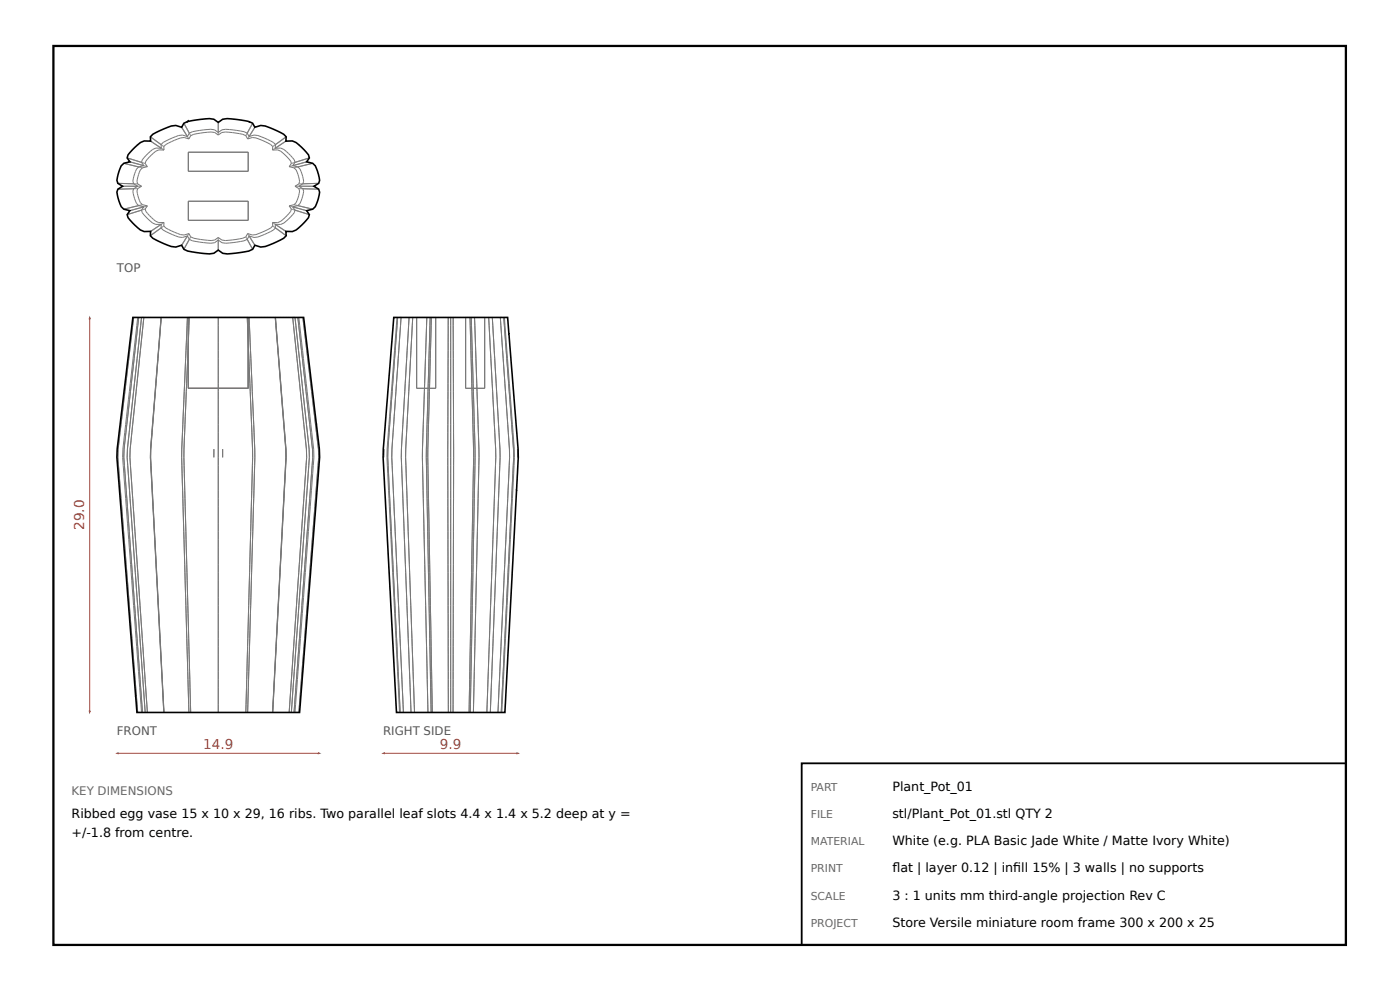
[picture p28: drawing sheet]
<svg xmlns="http://www.w3.org/2000/svg" width="297mm" height="210mm" viewBox="0 0 297 210" stroke-linecap="round" stroke-linejoin="round" font-family="sans-serif">
<defs><g id="words">
<g font-size="2.9" fill="#c0392b">
<text x="17.9" y="112.4" transform="rotate(-90 17.9 112.4)">29.0</text>
<text x="43.1" y="158.7">14.9</text>
<text x="93.3" y="158.7">9.9</text>
</g>
<g font-size="2.7">
<text x="189.3" y="167.6">Plant_Pot_01</text>
<text x="15.2" y="173.4">Ribbed egg vase 15 x 10 x 29, 16 ribs. Two parallel leaf slots 4.4 x 1.4 x 5.2 deep at y =</text>
<text x="189.3" y="173.4">stl/Plant_Pot_01.stl QTY 2</text>
<text x="15.2" y="177.4">+/-1.8 from centre.</text>
<text x="189.3" y="179.2">White (e.g. PLA Basic Jade White / Matte Ivory White)</text>
<text x="189.3" y="184.9">fat | layer 0.12 | infll 15% | 3 walls | no supports</text>
<text x="189.3" y="184.9">l</text>
<text x="215" y="184.9">i</text>
<text x="189.3" y="190.7">3 : 1 units mm third-angle projection Rev C</text>
<text x="189.3" y="196.5">Store Versile miniature room frame 300 x 200 x 25</text>
</g>
<g font-size="2.5" fill="#555">
<text x="24.8" y="57.7">TOP</text>
<text x="24.8" y="155.9">FRONT</text>
<text x="81.3" y="155.9">RIGHT SIDE</text>
</g>
<text font-size="2.5" fill="#666" x="15.2" y="168.6">KEY DIMENSIONS</text>
<g font-size="2.3" fill="#666">
<text x="172" y="167.6">PART</text>
<text x="172" y="173.4">FILE</text>
<text x="172" y="179.2">MATERIAL</text>
<text x="172" y="184.9">PRINT</text>
<text x="172" y="190.7">SCALE</text>
<text x="172" y="196.5">PROJECT</text>
</g>
</g></defs>
<path d="M11.3 9.7h274.2v190.6h-274.2z" fill="none" stroke="#000" stroke-width=".48"/>
<g fill="none" stroke="#777" stroke-width=".21">
<path d="M25 38.9h.3M25.3 38.9h.4M25.7 38.9h.8M25.8 38.9h.6M26 39.5h4M26.3 34.6l.6 .2zM26.5 38.9h.4M26.5 38.9h.2M26.9 34.8l.4 .1M26.9 38.9h.4M27 33.5l1 .3zM27.3 34.9l.8 .2"/>
<path d="M27.3 38.9h.4M27.5 38.9h.2M27.6 34.3l.2 .1zM27.7 38.9l.3 .1M27.7 38.9l.7 .1M27.8 34.4l.7 .2M28 33.8l2.8 .9M28 33.8l2 .6M28.1 35.1l2.1 .5M28.1 35.1l1.3 .3M28.1 39h1.1M28.4 39l.8 .5-.8 .5"/>
<path d="M28.5 34.6l.7 .2M29.2 40h-.8M29.2 40a3.6 3.6 0 0 0 .4 2.5l.2 .5 .4 .4M29.2 39l.8 .5M29.2 34.8l1.1 .3M29.4 35.4a5.4 5.4 0 0 0-1.2 3l.2 .6M30 39.5l-.8 .5M30 34.4l.5 .7M30.2 35.6a5.1 5.1 0 0 0-1.1 2.9l.1 .5M30.3 35.1l1 .2M30.3 35.1h.2M30.5 35.1l-1.1 .3"/>
<path d="M30.8 34.7l.5 .6M31.3 35.3l-1.1 .3M31.9 29l.2 .1zM32 29.9l.1 .1M32 29.9h.1M32.1 29.1l.1 .1M32.1 30l.3 .2M32.2 29.2l.2 .1M32.2 30.1l.2 .1M32.4 29.3l.2 .2M32.4 30.2l.3 .2M32.4 30.2l.1 .1"/>
<path d="M32.6 30.3l.1 .1M32.6 29.5l.3 .2M32.7 30.4l.5 .4M32.9 29.7l.6 .4M32.9 29.7l.6 .5M33.2 30.8l.3 .2M33.5 30.1l.2 .2M33.5 30.2l.2 .2M33.5 31l.2 .1M33.7 31.1l.1 .1M33.7 30.3l1 .8M33.7 30.4l.5 .3"/>
<path d="M33.8 31.1l.2 .2M33.8 31.2h.1M34 31.3l.2 .1M34.2 31.4l.6 .4M34.2 30.7v.7M34.2 31.4a3.2 3.2 0 0 0-3.2 1.6l-.8 .9-.2 .5M34.7 31.1l.1 .7M34.8 31.8a3.1 3.1 0 0 0-3.1 1.5l-.8 .9-.1 .5M38.5 27l.3 .4M38.5 27h.1M38.6 27l.2 .4M38.8 27.4l.1 .2"/>
<path d="M38.9 27.6l.2 .3M39 26.1l.4 .7M39 26.1v.1M39 26.2l.4 .6M39.1 27.9l.4 .6M39.4 26.8l.3 .5M39.5 28.5l.3 .5M39.7 27.3l.1 .2M39.7 27.3v.2M39.7 27.5l.8 1.3M39.8 27.5l.2 .4M39.8 29a3.4 3.4 0 0 0-3.3 .3l-1.9 .9-.4 .5"/>
<path d="M39.8 29l.3 .5M40 32.3h12.7v4h-12.7zM40 28l.2 .2M40.1 29.5a3.9 3.9 0 0 0-3.7 .5l-1.2 .6-.5 .5M40.2 28.2l-.4 .8M40.2 28.2l.6-.3 2.3-.4a3.4 3.4 0 0 1 3.2 .6 3.4 3.4 0 0 1 3.2-.6l2.3 .4 .7 .3M40.5 28.8l-.4 .7M45.4 25.3h.1M46.3 26v2.6M46.3 28.6a3.3 3.3 0 0 0-3-.5l-2.2 .4-.6 .3M46.3 28.6a3.3 3.3 0 0 1 3-.5l2.2 .4 .7 .3M47.2 25.3h.1"/>
<path d="M52.2 28.8l.3 .7M52.5 28.2l.3 .8M52.5 29.5a3.9 3.9 0 0 1 3.7 .5l1.2 .6 .5 .5M52.7 27.8l-.2 .4M52.7 27.8l-.5 1M52.7 27.7v.1M52.8 29l-.3 .5M52.8 29a3.4 3.4 0 0 1 3.3 .3l1.9 .9 .4 .5M52.9 27.3l-.2 .4M53 27.3l-.3 .4M53.2 26.8l-.2 .5M53.2 26.8l-.3 .5"/>
<path d="M53.5 26.3l-.3 .5M53.5 27.9l-.7 1.1M53.6 26.1l-.1 .2zM53.7 27.6l-.2 .3M53.8 27.4l-.1 .2M54 27.1l-.2 .3M54 27v.1M54.1 27l-.1 .1M54.1 27h-.1M57.8 31.8a3.1 3.1 0 0 1 3.1 1.5l.8 .9 .1 .5M57.9 31.1l-.1 .7M58.4 30.7v.7a3.2 3.2 0 0 1 3.2 1.6l.8 .9 .2 .5"/>
<path d="M58.5 31.3l-.7 .5M58.6 31.3l-.1 .1M58.8 31.2l-.2 .1M58.8 31.1l-.1 .1M58.9 30.4l-.5 .3M58.9 30.3l-1 .8M59.1 31l-.3 .1M59.1 31h-.1M59.1 30.2l-.2 .2M59.1 30.1l-.2 .2M59.3 30.8l-.2 .2M59.4 30.8l-.3 .2"/>
<path d="M59.7 29.7l-.6 .5M59.7 29.7l-.6 .4M60 29.5l-.3 .2M60.3 29.3l-.3 .2M60.3 30.2l-.9 .6M60.4 30.1l-1 .7M60.5 29.1l.2-.1zM60.5 29.1l-.2 .2M60.6 30l-.3 .1M60.6 29.9l-.2 .2M61.3 35.3l1.1 .3M61.8 34.7l-.5 .6"/>
<path d="M62.1 35.1l1.1 .3M62.4 35.6a4.1 4.1 0 0 1 1 3.4M62.6 39.5h4M62.6 39.5l.8 .5M62.6 34.4l-.5 .7M63.1 35.4l-.7 .2M63.2 35.4a4.3 4.3 0 0 1 1.1 2.5l.1 .5-.2 .6M63.4 34.8l-1.3 .3M63.4 34.8l-2.1 .5M63.4 40h.8M63.4 40a3.5 3.5 0 0 1-.4 2.5l-.2 .5-.4 .4M63.4 39l-.8 .5"/>
<path d="M63.4 35.3l-.3 .1M63.7 34.7l-.3 .1M63.9 34l-1.3 .4M63.9 34l-2.1 .7M64.1 34.6l-.4 .1M64.2 35.2l-.8 .1M64.2 39l-.8 .5 .8 .5M64.5 39h-1.1M64.6 33.8l-.7 .2M64.8 34.4l-.7 .2M64.8 34.4l.3-.1zM64.9 38.9l-.7 .1"/>
<path d="M64.9 38.9l-.3 .1M65.1 38.9h-.2M65.3 38.9h-.4M65.3 34.9l-1.1 .3M65.4 33.6l-.8 .2M65.4 33.5l-.8 .3M65.6 33.5l-.2 .1M65.6 33.5h.1M65.7 38.9h-.4M66.1 34.7l-.8 .2M66.1 34.7l.2-.1zM66.1 38.9h-.4"/>
<path d="M66.1 38.9h-.2M66.8 38.9h-.6M66.9 38.9h-.8M67.3 38.9h-.4M67.3 38.9h.3M25.1 40.1h-.1h.3M25.5 40.1h-.2M25.7 40.1h-.4M26.1 40.1h-.4M26.3 44.3l.6-.1zM26.8 40.1h-.6M26.9 40.1h-.8"/>
<path d="M27.1 40l-.2 .1M27.3 40l-.4 .1M27.6 44.7l.2-.1zM27.7 40h-.4M27.9 44.6h-.1M28.1 43.9l-1.2 .3M28.4 40h-.5M28.4 40a3.6 3.6 0 0 0 .3 2.6l.3 .5 .4 .5M28.4 40h-.7M28.5 44.4l-.7 .2M28.5 44.4l-.5 .2M29.2 43.6l-1.1 .3"/>
<path d="M29.4 43.6h-.2M29.4 43.6l1.1 .2M29.6 44.1l-1.1 .3M30 44.6a5 5 0 0 0 1.9 2.3l1.2 .7h1.1v.7M30.2 43.4l1.1 .2M30.2 43.4l-1 .2M30.3 43.9l-1.8 .5M30.3 43.9l-.7 .2M30.5 43.8l-.2 .1M30.5 43.8l-.5 .8M30.8 44.3a4.8 4.8 0 0 0 1.8 2.2l1.1 .7h1.1M30.8 44.3l-3.8 1.2 3-.9"/>
<path d="M31.3 43.6l-.5 .7M31.3 43.6l-1 .3M31.9 50l.2-.2zM32 49v.1M32.1 48.9l-.1 .1M32.1 48.9l-.1 .2M32.4 49.6l-.3 .2M32.5 48.7l-.4 .2M32.6 49.4l-.2 .2M32.7 48.6l-.6 .3M32.7 48.6l-.1 .1M32.9 48.4l-.2 .2"/>
<path d="M32.9 49.2l-.3 .2M33.1 48.3l-.4 .3M33.2 49l-.3 .2M33.2 48.2l-.1 .1M33.2 48.2l-.2 .2M33.4 48.1l-.2 .1M33.5 48.8l-.3 .2M33.7 47.9l-.5 .3M33.7 48.6l-.2 .2M34.1 47.7l-.6 .3M34.1 47.6l-.4 .3M34.2 47.6l-.1 .1"/>
<path d="M34.2 48.3l-.5 .3M34.2 48.3l.4 .5 1.9 .9a3.4 3.4 0 0 0 3.3 .3M34.7 47.9l.5 .4 1.8 .9a3.2 3.2 0 0 0 3.1 .3M34.7 47.9l-1 .7M34.8 47.2l-.1 .7M34.8 47.2l-.7 .4M38.6 52h-.1M38.6 51.8l-.1 .2M38.8 51.6l-.2 .2M39 51.2l-.2 .4M39.5 50.5l-.5 .7M39.5 50.5l-.7 1.1"/>
<path d="M39.5 50.4v.1M39.6 51.8l-.6 1.1zM39.7 51.5l-.1 .3M39.8 51.5l-.2 .3M39.8 50l-.3 .4M39.8 50l.4 .8M39.9 51.2l-.1 .3M40 42.7h12.7v4h-12.7zM40 51.1l-.3 .4M40.1 49.5l.4 .7M40.1 49.5l-.6 .9M40.2 50.8l-.2 .3"/>
<path d="M40.2 50.8l1.4 .4 3.1 .4 .8-.1 .8-.6a3.4 3.4 0 0 0 3.2 .5l2.3-.3 .7-.3M40.5 50.2l.6 .3 2.2 .4a3.2 3.2 0 0 0 3-.6M40.5 50.2l-.6 1M45.4 53.7h.1M46.3 50.3v2.7M47.2 53.7h.1M52.2 50.2l.5 1M52.2 50.2l-.7 .3-2.2 .4a3.2 3.2 0 0 1-3-.6M52.5 50.8l.2 .3M52.5 49.5l.3 .5M52.5 49.5l-.3 .7M52.7 51.1l.2 .6"/>
<path d="M52.7 51.2l.3 .5M52.8 50l.3 .4M52.8 50l-.3 .8M52.9 51.7l.3 .5M53 51.7l.2 .5M53.1 50.4v.1M53.1 50.5l.4 .6M53.2 52.2l.4 .7zM53.5 51.1l.5 .7M54 51.8l.1 .2M54 52h.1M57.8 47.2l.7 .4"/>
<path d="M57.8 47.2l.1 .7M57.9 47.9l1 .7M57.9 47.9l-.5 .4-1.8 .9a3.2 3.2 0 0 1-3.1 .3M58.4 47.6l.2 .1M58.4 47.6v.7M58.4 48.3l.5 .3M58.4 48.3l-.4 .5-1.9 .9a3.4 3.4 0 0 1-3.3 .3M58.6 47.7l.1 .1M58.7 47.7l.1 .1M58.8 47.8l.1 .1M58.8 47.8l.6 .4M58.9 48.6l.2 .2"/>
<path d="M59 48h.1M59.1 48l.1 .1M59.1 48.8l.3 .2M59.2 48.1l.2 .1M59.4 48.2l.2 .2M59.4 48.2l.5 .4M59.4 49l.3 .2M59.7 49.2l.3 .2M59.7 48.4l.2 .2M59.9 48.6l.2 .1M60 49.4l.3 .2M60 48.6l.2 .2"/>
<path d="M60.1 48.7l.1 .1M60.2 48.8h.1M60.2 48.8l.3 .1M60.3 49.6l.2 .2M60.5 48.9l.1 .1M60.5 48.9l.1 .2M60.5 49.8l.2 .2zM61.3 43.6l1 .3M61.3 43.6l.5 .7M61.8 44.3l2.1 .7M61.8 44.3l-.1 .5-1.2 1.3a2.68 2.68 0 0 1-2.7 1.1M62.1 43.8l1.6 .5"/>
<path d="M62.1 43.8l.5 .8M62.3 43.9l1.4 .4M62.4 43.4l1.8 .4M62.4 43.4l-1.1 .2M62.6 44.6l1.3 .4M62.6 44.6a5 5 0 0 1-1.9 2.3l-1.1 .7h-1.2M63.2 43.6l1 .2M63.2 43.6l-1.1 .2M63.7 44.3l.4 .1M63.9 45l.7 .2M64.1 44.4l.7 .2M64.2 43.8l1.1 .3"/>
<path d="M64.2 40h.7M64.2 40h.5M64.2 40a3.7 3.7 0 0 1-.3 2.6l-.3 .5-.4 .5M64.6 45.2l.8 .2M64.8 44.6l.3 .1zM64.9 40h.4M65.3 40l.4 .1M65.3 44.1l.4 .1M65.4 45.4l.2 .1M65.5 40l.2 .1M65.6 45.5h.1M65.7 40.1h.8"/>
<path d="M65.7 44.2l.4 .1M65.8 40.1h.6M66.1 44.3h.2zM66.5 40.1h.4M66.9 40.1h.4M67.1 40.1h.2M67.3 40.1h.3h-.1M28.2 67.3h36.2M28.4 67.3l-2.7 22.7a31.5 31.5 0 0 0-.6 8.7l4.1 52.4M29.2 67.3l-2.5 22.7a38.7 38.7 0 0 0-.3 12.2l3.6 48.9M29.4 67.3l-3.1 27.9v1.8l3.9 54.1M30 67.3l-2.6 24.4a38.8 38.8 0 0 0 .1 12.2l3.3 47.2"/>
<path d="M30.5 67.3l-2.5 24.4a36 36 0 0 0-.1 10.5l3.4 48.9M34 69l-1.5 19.2a67.1 67.1 0 0 0-.2 15.7l.6 12.3M34.1 69l-1 12.3M34.2 67.3l-.2 1.7M34.2 67.3l-.1 1.7M39.8 67.3l-.9 20.9a123.4 123.4 0 0 0-.2 15.7l1.4 47.2M40 67.3v15h12.7v-15M40.2 67.3l-.6 14a270.3 270.3 0 0 0-.4 22.6l1.3 47.2M46.3 67.3v83.8M52.5 67.3l1.1 29.7-1.4 54.1M52.8 67.3l1.2 26.2a124.5 124.5 0 0 1-.2 13.9l-1.3 43.7M58.4 67.3l.1 1.7"/>
<path d="M58.4 67.3l.2 1.7M58.5 69l1.6 19.2a66.5 66.5 0 0 1 .2 15.7l-1.6 31.5M58.6 69l.8 10.5M59.4 79.5l.7 8.7a66.5 66.5 0 0 1 .2 15.7l-.8 15.8M62.1 67.3l2.9 27.9 .1 1.8-3.8 54.1M62.6 67.3l2.6 24.4a34.4 34.4 0 0 1 .1 10.5l-3.5 48.9M63.2 67.3l2.9 26.2a24 24 0 0 1 0 7l-3.7 50.6M63.4 67.3l2.8 24.4a33.3 33.3 0 0 1 0 10.5l-3.6 48.9M64.2 67.3l2.9 24.4a24.5 24.5 0 0 1 .4 7l-4.1 52.4M83.5 67.3h24.2M84.2 67.3l-2.1 29.7 2.7 54.1M84.4 67.3l-1.7 22.7a59 59 0 0 0-.2 12.2l2.4 48.9"/>
<path d="M85.1 67.3l-1.2 17.5a111.8 111.8 0 0 0-.5 19.1l2.2 47.2M86.8 67.3l-1.7 29.7 2.1 54.1M87.6 67.3l-.9 15.7a158.5 158.5 0 0 0-.4 20.9l1.6 47.2M88.4 67.3v15h4v-15M90.6 67.3l-1 29.7 1.2 54.1M91.3 67.3l-.6 20.9a519.3 519.3 0 0 0 .1 28l.7 34.9M91.5 67.3l-.7 29.7 .9 54.1M95.1 67.3l-.1 31.4 .1 52.4M95.6 67.3v83.8M96.1 67.3l.1 29.7-.1 54.1M98.8 67.3v15h4v-15M99.7 67.3l.8 29.7-1 54.1"/>
<path d="M100 67.3l.8 29.7-1 54.1M100.7 67.3l.9 29.7-1.2 54.1M103.7 67.3l.9 17.5a140.4 140.4 0 0 1 .2 22.6l-1.5 43.7M104.4 67.3l1.7 29.7-2.1 54.1M106.1 67.3l1.4 19.2a114.5 114.5 0 0 1 .1 20.9l-2 43.7M106.9 67.3l1.8 24.4a56.3 56.3 0 0 1-.1 12.2l-2.3 47.2M107 67.3l2.1 29.7-2.6 54.1M32.8 84.8l-.2 3.4a67.1 67.1 0 0 0-.3 15.7l.7 12.3M33.1 81.3l-.3 3.5M45.4 95.2v1.8M47.2 95.2v1.8M81.4 95.2v1.8"/>
<path d="M109.8 95.2v1.8M32.9 116.2l1 19.2M33 116.2l1 19.2M59.5 119.7l-.2 3.4M33.9 135.4l.7 12.2M34 135.4l.3 6.9M58.6 135.4l-.1 3.4M58.7 135.4l-.9 15.7M59.3 123.1l-.7 12.3M29.1 151.1h34.5M34.4 144.1l.4 7M34.7 149.3v1.8"/>
<path d="M58.4 140.6l-.5 10.5M84.1 151.1h23"/>
</g>
<path d="M28.6 31.2h.1a3.1 3.1 0 0 1 2.9-1.3h.4l-.1-.9a8.9 8.9 0 0 1 3.4-1.9l.3-.1a2.94 2.94 0 0 1 2.9 0l.5-.9 .8-.3 1.2-.3a13.5 13.5 0 0 1 4.4-.2l.9 .7a2.86 2.86 0 0 1 2.8-.8l3.7 .6 .8 .3 .5 .9a4.1 4.1 0 0 1 3.8 .3l2.3 1.2 .5 .5-.1 .9a2.94 2.94 0 0 1 2.8 .8l1.1 1a3.1 3.1 0 0 1 1.1 1.8l-.5 .8 1.2 .3 .6 .6 .7 1.9a1.86 1.86 0 0 1 0 1.8l-1 .6 1 .6a4.3 4.3 0 0 1-.4 3.1l-.3 .6-.6 .5-1.2 .4 .5 .8a6.1 6.1 0 0 1-2.2 2.8l-.6 .4-.8 .4h-1.4l.1 .9a11.4 11.4 0 0 1-3.6 2 3 3 0 0 1-3 0 2.22 2.22 0 0 1-2.2 1.4 14 14 0 0 1-4.7 .3l-.9-.7a3.6 3.6 0 0 1-3.2 .7l-3.3-.5-.8-.3-.5-.9a3 3 0 0 1-3 0l-.8-.4a8.1 8.1 0 0 1-2.8-1.6l.1-.9h-1.4a9.3 9.3 0 0 1-3.1-2.5l-.3-.5-.2-.6 .6-.8-1.3-.4a5.5 5.5 0 0 1-1.5-3.6l.2-.6 1-.6-1-.6a4.2 4.2 0 0 1 .4-2.9 1.94 1.94 0 0 1 .9-1.4l1.3-.3-.6-.8 .2-.7zM28.2 67.3h36.2l2.9 24.4a27.1 27.1 0 0 1 .2 8.8l-3.9 50.6h-34.5l-3.9-48.9a34.8 34.8 0 0 1 .3-12.2zM83.5 67.3h24.2l1.7 20.9a95.5 95.5 0 0 1 0 19.2l-2.3 43.7h-23l-2.3-43.5a95.1 95.1 0 0 1-.2-15.9z" fill="none" stroke="#000" stroke-width=".34"/>
<path d="M24.8 159.7h43" fill="none" stroke="#c0392b" stroke-width=".21"/>
<g fill="#c0392b">
<path d="M24.4 159.7l.8-.2v.4z"/>
<path d="M67.4 159.5l.8 .2-.8 .2z"/>
</g>
<path d="M19 67.3v83.8" fill="none" stroke="#c0392b" stroke-width=".21"/>
<g fill="#c0392b">
<path d="M18.8 150.7h.5l-.3 .7z"/>
<path d="M19 66.9l.3 .8h-.5z"/>
</g>
<path d="M81.3 159.7h28.7" fill="none" stroke="#c0392b" stroke-width=".21"/>
<g fill="#c0392b">
<path d="M80.9 159.7l.8-.2v.4z"/>
<path d="M109.6 159.5l.7 .2-.7 .2z"/>
</g>
<path d="M170.1 161.8h115.4v38.5h-115.4z" fill="none" stroke="#000" stroke-width=".38"/>
<use href="#words"/>
</svg>
